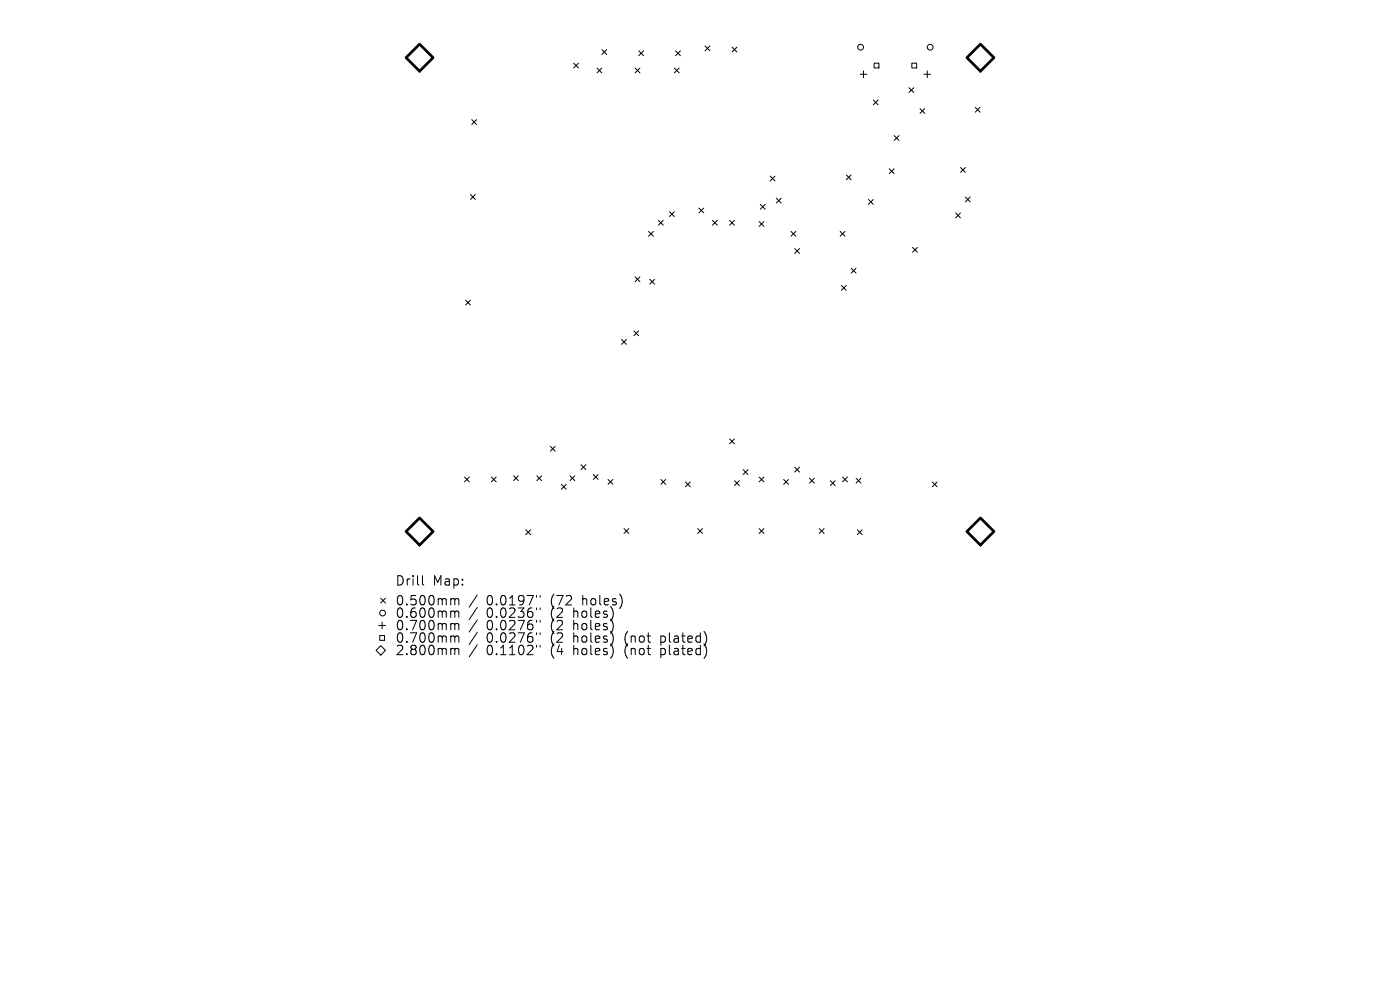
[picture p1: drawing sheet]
<svg xmlns="http://www.w3.org/2000/svg" width="297mm" height="210mm" viewBox="0 0 297 210" stroke-linecap="round" stroke-linejoin="round" font-family="sans-serif">
<defs><g id="words">
<g font-size="2.8">
<text x="83.8" y="124.5">Drill</text>
<text x="91.8" y="124.5">Map:</text>
<text x="83.8" y="128.7">0.500mm</text>
<text x="83.8" y="131.3">0.600mm</text>
<text x="103.2" y="128.7">0.0197&quot;</text>
<text x="103.2" y="131.3">0.0236&quot;</text>
<text x="117" y="128.7">(72</text>
<text x="117" y="131.3">(2</text>
<text x="121.9" y="131.3">holes)</text>
<text x="123.8" y="128.7">holes)</text>
<text x="83.8" y="134">0.700mm</text>
<text x="83.8" y="136.6">0.700mm</text>
<text x="103.2" y="134">0.0276&quot;</text>
<text x="103.2" y="136.6">0.0276&quot;</text>
<text x="117" y="134">(2</text>
<text x="117" y="136.6">(2</text>
<text x="121.9" y="134">holes)</text>
<text x="121.9" y="136.6">holes)</text>
<text x="133" y="136.6">(not</text>
<text x="140.8" y="136.6">plated)</text>
<text x="83.8" y="139.3">2.800mm</text>
<text x="103.2" y="139.3">0.1102&quot;</text>
<text x="117" y="139.3">(4</text>
<text x="121.9" y="139.3">holes)</text>
<text x="133" y="139.3">(not</text>
<text x="140.8" y="139.3">plated)</text>
</g>
</g></defs>
<g fill="none" stroke="#000" stroke-width=".21">
<path d="M121.7 13.4l1 1M122.7 13.4l-1 1M126.6 14.4l1.1 1.1M127.7 14.4l-1.1 1.1M127.7 10.5l1 1.1M128.7 10.5l-1 1.1M134.7 14.4l1.1 1.1M135.5 10.8l1 1M135.8 14.4l-1.1 1.1M136.5 10.8l-1 1M143.1 14.4l1 1.1M143.3 10.8l1 1"/>
<path d="M144.1 14.4l-1 1.1M144.3 10.8l-1 1M149.6 9.7l1 1.1M150.6 9.7l-1 1.1M155.3 10l1 1M156.3 10l-1 1M182.5 15.8h1.4M183.2 15v1.5M185.4 13.4h1.1v1h-1.1zM192.8 18.6l1 1M193.4 13.4h1.1v1h-1.1zM193.8 18.6l-1 1"/>
<path d="M196 15.8h1.4M196.7 15v1.5M100.1 25.4l1 1M101.1 25.4l-1 1M163.4 37.4l1 1M164.4 37.4l-1 1M179.5 37.1l1.1 1M180.6 37.1l-1.1 1M185.3 21.2l1 1M186.3 21.2l-1 1M188.7 35.8l1 1M189.7 35.8l-1 1"/>
<path d="M189.7 28.8l1 1M190.7 28.8l-1 1M195.2 23l1 1.1M196.2 23l-1 1.1M203.8 35.5l1 1.1M204.8 35.5l-1 1.1M206.9 22.8l1 1M207.9 22.8l-1 1M99.8 41.3l1 1M100.8 41.3l-1 1M134.7 58.7l1.1 1.1M135.8 58.7l-1.1 1.1"/>
<path d="M137.6 49.1l1 1M137.9 59.2l1 1.1M138.6 49.1l-1 1M138.9 59.2l-1 1.1M139.7 46.7l1 1.1M140.7 46.7l-1 1.1M142 44.9l1 1M143 44.9l-1 1M148.3 44.1l1 1.1M149.3 44.1l-1 1.1M151.1 46.7l1.1 1.1M152.2 46.7l-1.1 1.1"/>
<path d="M154.8 46.7l1 1.1M155.8 46.7l-1 1.1M161 47l1.1 1M161.3 43.4l1 1M162.1 47l-1.1 1M162.3 43.4l-1 1M164.7 42.1l1 1M165.7 42.1l-1 1M167.8 49.1l1 1M168.6 52.7l1 1.1M168.8 49.1l-1 1M169.6 52.7l-1 1.1"/>
<path d="M178.2 49.1l1.1 1M179.3 49.1l-1.1 1M180.6 56.9l1 1M181.6 56.9l-1 1M184.2 42.3l1.1 1M185.3 42.3l-1.1 1M193.6 52.5l1 1M194.6 52.5l-1 1M202.7 45.2l1 1M203.7 45.2l-1 1M204.8 41.8l1 1M205.8 41.8l-1 1"/>
<path d="M98.8 63.7l1 1M99.8 63.7l-1 1M131.9 72l1 1M132.9 72l-1 1M134.5 70.2l1 1M135.5 70.2l-1 1M178.5 60.6l1 1M179.5 60.6l-1 1M116.8 94.7l1 1M117.8 94.7l-1 1M123.3 98.6l1 1M124.3 98.6l-1 1"/>
<path d="M154.8 93.1l1 1M155.8 93.1l-1 1M157.7 99.6l1 1.1M158.7 99.6l-1 1.1M168.6 99.1l1 1M169.6 99.1l-1 1M98.5 101.2l1.1 1M99.6 101.2l-1.1 1M104.2 101.2l1.1 1M105.3 101.2l-1.1 1M108.9 100.9l1.1 1.1M110 100.9l-1.1 1.1"/>
<path d="M111.5 112.4l1.1 1M112.6 112.4l-1.1 1M113.9 100.9l1 1.1M114.9 100.9l-1 1.1M119.1 102.8l1 1M120.1 102.8l-1 1M120.9 100.9l1 1.1M121.9 100.9l-1 1.1M125.9 100.7l1 1M126.9 100.7l-1 1M129 101.7l1 1M130 101.7l-1 1"/>
<path d="M132.4 112.1l1 1.1M133.4 112.1l-1 1.1M140.2 101.7l1 1M141.2 101.7l-1 1M145.4 102.2l1 1.1M146.4 102.2l-1 1.1M148 112.1l1 1.1M149 112.1l-1 1.1M155.8 102l1.1 1M156.9 102l-1.1 1M161 101.2l1.1 1M161 112.1l1.1 1.1"/>
<path d="M162.1 101.2l-1.1 1M162.1 112.1l-1.1 1.1M166.2 101.7l1.1 1M167.3 101.7l-1.1 1M171.7 101.5l1 1M172.7 101.5l-1 1M173.8 112.1l1 1.1M174.8 112.1l-1 1.1M176.1 102l1.1 1M177.2 102l-1.1 1M178.8 101.2l1 1M179.8 101.2l-1 1"/>
<path d="M181.6 101.5l1 1M181.9 112.4l1 1M182.6 101.5l-1 1M182.9 112.4l-1 1M197.8 102.2l1 1.1M198.8 102.2l-1 1.1M79.8 138l1-1 1 1-1 1zM80.3 132.7h1.5M80.6 134.8h1v1h-1zM80.8 126.9l1 1M81.1 132v1.4M81.8 126.9l-1 1"/>
<path d="M89.6 122.1v1.7l.3 .3M95.9 127l.5 .1 .1 .2M95.9 129.6h.3l.3 .3M95.9 132.3h.3l.3 .3M95.9 134.9h.3l.3 .3M95.9 137.5l.5 .1 .1 .2M96.5 127.3l.3-.3 .4 .1 .1 1.2M96.5 127.3v1M96.5 129.9v1.1M96.5 132.6v1M96.5 135.2v1M96.5 137.8v1.1"/>
<path d="M96.5 129.9l.3-.3 .4 .1 .1 1.3M96.5 132.6l.3-.3 .4 .1 .1 1.2M96.5 135.2l.3-.3 .4 .1 .1 1.2M96.5 137.8l.3-.3 .4 .1 .1 1.3M101.2 126.2l-1.7 2.6M101.2 128.9l-1.7 2.5M101.2 131.5l-1.7 2.6M101.2 134.1l-1.7 2.6M101.2 136.8l-1.7 2.6M113.8 126.3v.4M113.8 129v.3M113.8 131.6v.4"/>
<path d="M113.8 134.2v.4M113.8 136.9v.4M114.6 126.3v.4M114.6 129v.3M114.6 131.6v.4M114.6 134.2v.4M114.6 136.9v.4"/>
<circle cx="182.6" cy="10" r=".62"/>
<circle cx="197.3" cy="10" r=".62"/>
<circle cx="81.2" cy="130" r=".62"/>
</g>
<path d="M86.1 12.2l2.9-2.8 2.9 2.8-2.9 2.9zM208 9.4l2.9 2.8-2.9 2.9-2.9-2.9zM86.1 112.7l2.9-2.8 2.9 2.8-2.9 2.9zM208 109.9l2.9 2.8-2.9 2.9-2.9-2.9z" fill="none" stroke="#000" stroke-width=".57"/>
<use href="#words"/>
</svg>
